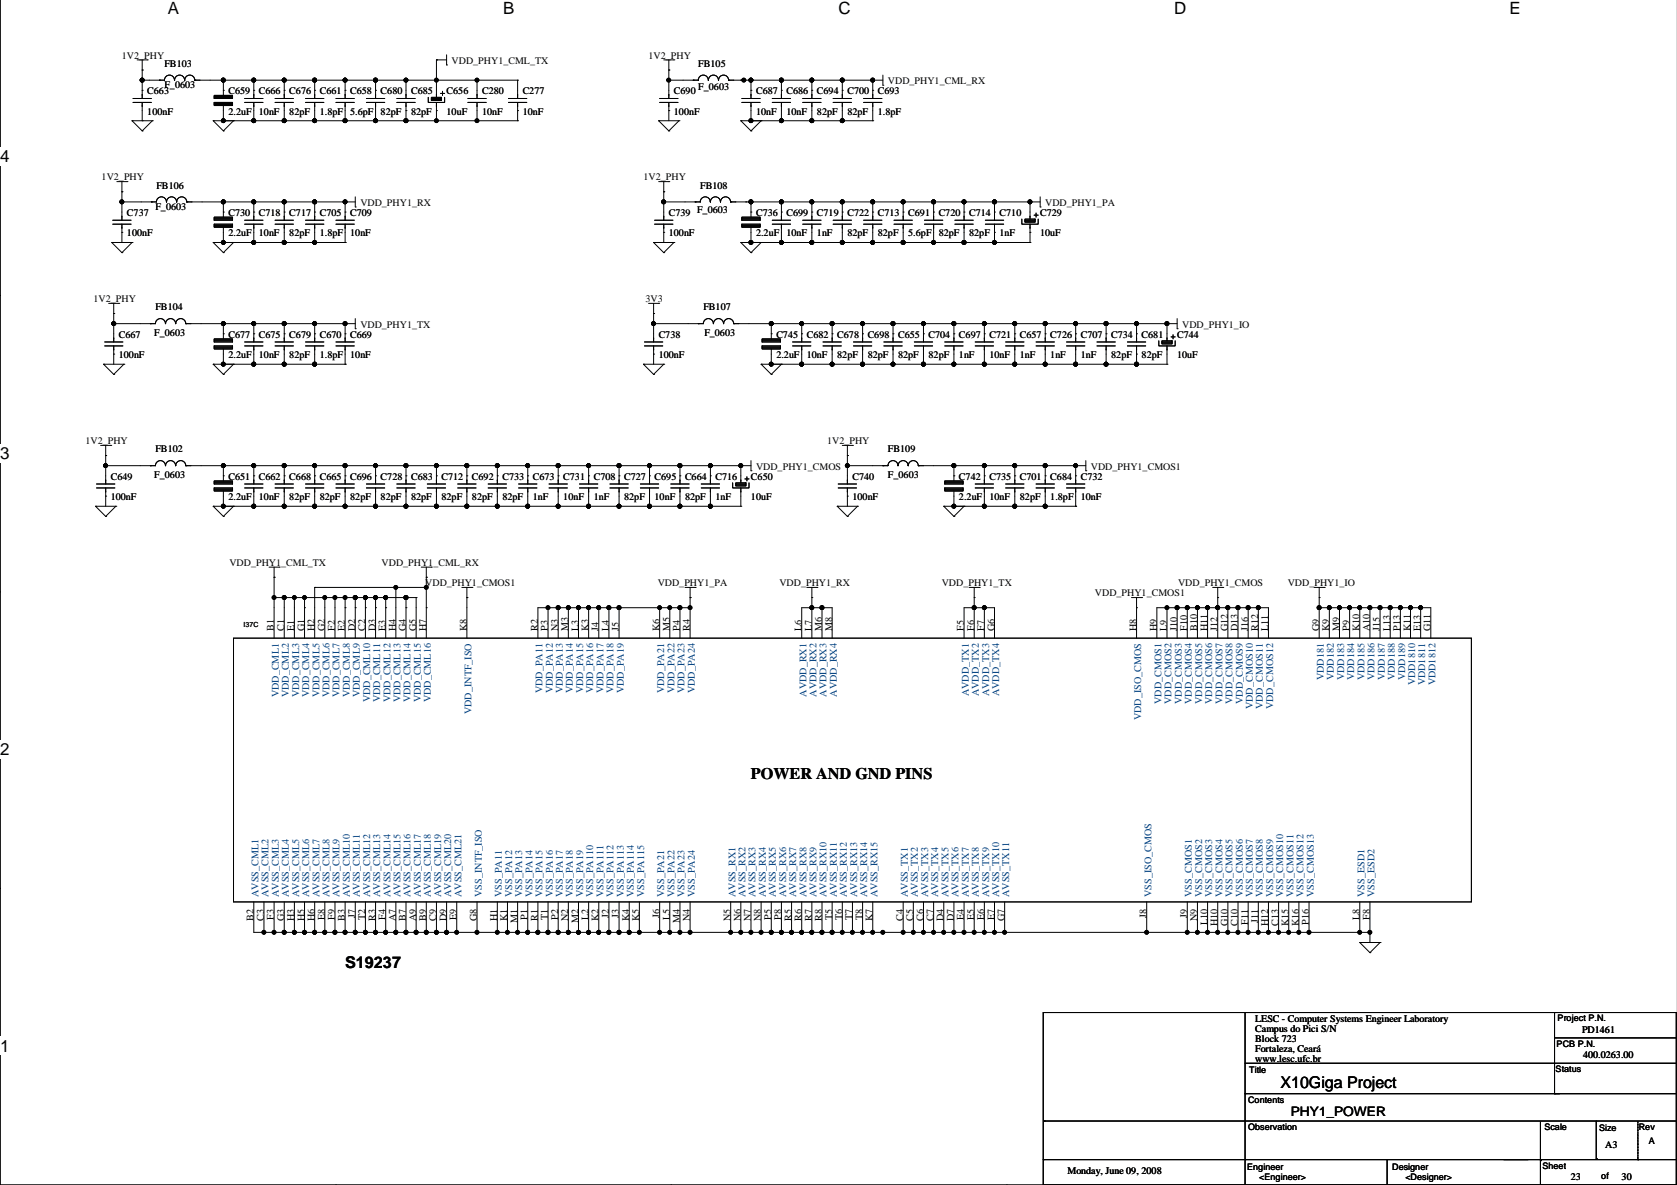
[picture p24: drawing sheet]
<svg xmlns="http://www.w3.org/2000/svg" width="420mm" height="297mm" viewBox="0 0 420 297" stroke-linecap="round" stroke-linejoin="round" font-family="sans-serif">
<defs><g id="words">
<g font-size="4.2">
<text x="42" y="3.5">A</text>
<text x="126" y="3.5">B</text>
<text x="209.9" y="3.5">C</text>
<text x="293.9" y="3.5">D</text>
<text x="377.9" y="3.5">E</text>
<text x="0" y="40.6">4</text>
<text x="0" y="114.9">3</text>
<text x="0" y="189.1">2</text>
<text x="0" y="263.3">1</text>
</g>
<g font-size="4.1">
<text x="188" y="195">POWER AND GND PINS</text>
<text x="86.4" y="242.3">S19237</text>
<text x="320.6" y="272.4">X10Giga Project</text>
</g>
<text font-size="3.3" x="323.1" y="279.3">PHY1_POWER</text>
<g font-size="2.5">
<text x="30.5" y="14.7">1V2_PHY</text>
<text x="41.2" y="16.8">FB103</text>
<text x="113.1" y="16">VDD_PHY1_CML_TX</text>
<text x="162.3" y="14.7">1V2_PHY</text>
<text x="174.8" y="16.8">FB105</text>
<text x="36.9" y="23.6">C663</text>
<text x="41.2" y="22.1">F_0603</text>
<text x="57.2" y="23.6">C659</text>
<text x="64.8" y="23.6">C666</text>
<text x="72.4" y="23.6">C676</text>
<text x="80" y="23.6">C661</text>
<text x="87.7" y="23.6">C658</text>
<text x="95.3" y="23.6">C680</text>
<text x="102.9" y="23.6">C685</text>
<text x="111.8" y="23.6">C656</text>
<text x="120.7" y="23.6">C280</text>
<text x="130.8" y="23.6">C277</text>
<text x="168.7" y="23.6">C690</text>
<text x="174.8" y="22.6">F_0603</text>
<text x="189.3" y="23.6">C687</text>
<text x="196.9" y="23.6">C686</text>
<text x="204.5" y="23.6">C694</text>
<text x="212.1" y="23.6">C700</text>
<text x="219.7" y="23.6">C693</text>
<text x="222.3" y="21.1">VDD_PHY1_CML_RX</text>
<text x="36.9" y="28.7">100nF</text>
<text x="57.2" y="28.7">2.2uF</text>
<text x="64.8" y="28.7">10nF</text>
<text x="72.4" y="28.7">82pF</text>
<text x="80" y="28.7">1.8pF</text>
<text x="87.7" y="28.7">5.6pF</text>
<text x="95.3" y="28.7">82pF</text>
<text x="102.9" y="28.7">82pF</text>
<text x="111.8" y="28.7">10uF</text>
<text x="120.7" y="28.7">10nF</text>
<text x="130.8" y="28.7">10nF</text>
<text x="168.7" y="28.7">100nF</text>
<text x="189.3" y="28.7">10nF</text>
<text x="196.9" y="28.7">10nF</text>
<text x="204.5" y="28.7">82pF</text>
<text x="212.1" y="28.7">82pF</text>
<text x="219.7" y="28.7">1.8pF</text>
<text x="25.4" y="45.2">1V2_PHY</text>
<text x="39.2" y="47.2">FB106</text>
<text x="161.1" y="45.2">1V2_PHY</text>
<text x="175.3" y="47.2">FB108</text>
<text x="38.9" y="52.6">F_0603</text>
<text x="90.2" y="51.5">VDD_PHY1_RX</text>
<text x="174.5" y="53.3">F_0603</text>
<text x="261.7" y="51.5">VDD_PHY1_PA</text>
<text x="31.8" y="54.1">C737</text>
<text x="31.8" y="59.2">100nF</text>
<text x="57.2" y="54.1">C730</text>
<text x="57.2" y="59.2">2.2uF</text>
<text x="64.8" y="54.1">C718</text>
<text x="64.8" y="59.2">10nF</text>
<text x="72.4" y="54.1">C717</text>
<text x="72.4" y="59.2">82pF</text>
<text x="80" y="54.1">C705</text>
<text x="80" y="59.2">1.8pF</text>
<text x="87.7" y="54.1">C709</text>
<text x="87.7" y="59.2">10nF</text>
<text x="167.4" y="54.1">C739</text>
<text x="167.4" y="59.2">100nF</text>
<text x="189.3" y="54.1">C736</text>
<text x="189.3" y="59.2">2.2uF</text>
<text x="196.9" y="54.1">C699</text>
<text x="196.9" y="59.2">10nF</text>
<text x="204.5" y="54.1">C719</text>
<text x="204.5" y="59.2">1nF</text>
<text x="212.1" y="54.1">C722</text>
<text x="212.1" y="59.2">82pF</text>
<text x="219.7" y="54.1">C713</text>
<text x="219.7" y="59.2">82pF</text>
<text x="227.4" y="54.1">C691</text>
<text x="227.4" y="59.2">5.6pF</text>
<text x="235" y="54.1">C720</text>
<text x="235" y="59.2">82pF</text>
<text x="242.6" y="54.1">C714</text>
<text x="242.6" y="59.2">82pF</text>
<text x="250.2" y="54.1">C710</text>
<text x="250.2" y="59.2">1nF</text>
<text x="260.4" y="54.1">C729</text>
<text x="260.4" y="59.2">10uF</text>
<text x="23.4" y="75.7">1V2_PHY</text>
<text x="38.9" y="77.7">FB104</text>
<text x="161.6" y="75.7">3V3</text>
<text x="176.1" y="77.7">FB107</text>
<text x="90.2" y="82">VDD_PHY1_TX</text>
<text x="295.9" y="82">VDD_PHY1_IO</text>
<text x="29.7" y="84.6">C667</text>
<text x="29.7" y="89.6">100nF</text>
<text x="38.6" y="84.1">F_0603</text>
<text x="57.2" y="84.6">C677</text>
<text x="57.2" y="89.6">2.2uF</text>
<text x="64.8" y="84.6">C675</text>
<text x="64.8" y="89.6">10nF</text>
<text x="72.4" y="84.6">C679</text>
<text x="72.4" y="89.6">82pF</text>
<text x="80" y="84.6">C670</text>
<text x="80" y="89.6">1.8pF</text>
<text x="87.7" y="84.6">C669</text>
<text x="87.7" y="89.6">10nF</text>
<text x="164.9" y="84.6">C738</text>
<text x="164.9" y="89.6">100nF</text>
<text x="176.3" y="84.1">F_0603</text>
<text x="194.3" y="84.6">C745</text>
<text x="194.3" y="89.6">2.2uF</text>
<text x="202" y="84.6">C682</text>
<text x="202" y="89.6">10nF</text>
<text x="209.6" y="84.6">C678</text>
<text x="209.6" y="89.6">82pF</text>
<text x="217.2" y="84.6">C698</text>
<text x="217.2" y="89.6">82pF</text>
<text x="224.8" y="84.6">C655</text>
<text x="224.8" y="89.6">82pF</text>
<text x="232.4" y="84.6">C704</text>
<text x="232.4" y="89.6">82pF</text>
<text x="240.1" y="84.6">C697</text>
<text x="240.1" y="89.6">1nF</text>
<text x="247.7" y="84.6">C721</text>
<text x="247.7" y="89.6">10nF</text>
<text x="255.3" y="84.6">C657</text>
<text x="255.3" y="89.6">1nF</text>
<text x="262.9" y="84.6">C726</text>
<text x="262.9" y="89.6">1nF</text>
<text x="270.5" y="84.6">C707</text>
<text x="270.5" y="89.6">1nF</text>
<text x="278.2" y="84.6">C734</text>
<text x="278.2" y="89.6">82pF</text>
<text x="285.8" y="84.6">C681</text>
<text x="285.8" y="89.6">82pF</text>
<text x="294.7" y="84.6">C744</text>
<text x="294.7" y="89.6">10uF</text>
<text x="21.4" y="111.2">1V2_PHY</text>
<text x="38.9" y="113.3">FB102</text>
<text x="207" y="111.2">1V2_PHY</text>
<text x="222.3" y="113.3">FB109</text>
<text x="38.6" y="119.6">F_0603</text>
<text x="189.3" y="117.6">VDD_PHY1_CMOS</text>
<text x="222.3" y="119.6">F_0603</text>
<text x="273.1" y="117.6">VDD_PHY1_CMOS1</text>
<text x="27.7" y="120.1">C649</text>
<text x="27.7" y="125.2">100nF</text>
<text x="57.2" y="120.1">C651</text>
<text x="57.2" y="125.2">2.2uF</text>
<text x="64.8" y="120.1">C662</text>
<text x="64.8" y="125.2">10nF</text>
<text x="72.4" y="120.1">C668</text>
<text x="72.4" y="125.2">82pF</text>
<text x="80" y="120.1">C665</text>
<text x="80" y="125.2">82pF</text>
<text x="87.7" y="120.1">C696</text>
<text x="87.7" y="125.2">82pF</text>
<text x="95.3" y="120.1">C728</text>
<text x="95.3" y="125.2">82pF</text>
<text x="102.9" y="120.1">C683</text>
<text x="102.9" y="125.2">82pF</text>
<text x="110.5" y="120.1">C712</text>
<text x="110.5" y="125.2">82pF</text>
<text x="118.1" y="120.1">C692</text>
<text x="118.1" y="125.2">82pF</text>
<text x="125.8" y="120.1">C733</text>
<text x="125.8" y="125.2">82pF</text>
<text x="133.4" y="120.1">C673</text>
<text x="133.4" y="125.2">1nF</text>
<text x="141" y="120.1">C731</text>
<text x="141" y="125.2">10nF</text>
<text x="148.6" y="120.1">C708</text>
<text x="148.6" y="125.2">1nF</text>
<text x="156.2" y="120.1">C727</text>
<text x="156.2" y="125.2">82pF</text>
<text x="163.9" y="120.1">C695</text>
<text x="163.9" y="125.2">10nF</text>
<text x="171.5" y="120.1">C664</text>
<text x="171.5" y="125.2">82pF</text>
<text x="179.1" y="120.1">C716</text>
<text x="179.1" y="125.2">1nF</text>
<text x="188" y="120.1">C650</text>
<text x="188" y="125.2">10uF</text>
<text x="213.4" y="120.1">C740</text>
<text x="213.4" y="125.2">100nF</text>
<text x="240.1" y="120.1">C742</text>
<text x="240.1" y="125.2">2.2uF</text>
<text x="247.7" y="120.1">C735</text>
<text x="247.7" y="125.2">10nF</text>
<text x="255.3" y="120.1">C701</text>
<text x="255.3" y="125.2">82pF</text>
<text x="262.9" y="120.1">C684</text>
<text x="262.9" y="125.2">1.8pF</text>
<text x="270.5" y="120.1">C732</text>
<text x="270.5" y="125.2">10nF</text>
<text x="57.4" y="141.7">VDD_PHY1_CML_TX</text>
<text x="95.5" y="141.7">VDD_PHY1_CML_RX</text>
<text x="106.5" y="146.8">VDD_PHY1_CMOS1</text>
<text x="164.6" y="146.8">VDD_PHY1_PA</text>
<text x="195.1" y="146.8">VDD_PHY1_RX</text>
<text x="235.8" y="146.8">VDD_PHY1_TX</text>
<text x="274.1" y="149.3">VDD_PHY1_CMOS1</text>
<text x="294.9" y="146.8">VDD_PHY1_CMOS</text>
<text x="322.4" y="146.8">VDD_PHY1_IO</text>
<text x="68.6" y="158" transform="rotate(-90 68.6 158)">B1</text>
<text x="71.1" y="158" transform="rotate(-90 71.1 158)">C1</text>
<text x="73.7" y="158" transform="rotate(-90 73.7 158)">E1</text>
<text x="76.2" y="158" transform="rotate(-90 76.2 158)">G1</text>
<text x="78.7" y="158" transform="rotate(-90 78.7 158)">H2</text>
<text x="81.3" y="158" transform="rotate(-90 81.3 158)">G2</text>
<text x="83.8" y="158" transform="rotate(-90 83.8 158)">F2</text>
<text x="86.4" y="158" transform="rotate(-90 86.4 158)">E2</text>
<text x="88.9" y="158" transform="rotate(-90 88.9 158)">D2</text>
<text x="91.4" y="158" transform="rotate(-90 91.4 158)">C2</text>
<text x="94" y="158" transform="rotate(-90 94 158)">D3</text>
<text x="96.5" y="158" transform="rotate(-90 96.5 158)">E3</text>
<text x="99.1" y="158" transform="rotate(-90 99.1 158)">H4</text>
<text x="101.6" y="158" transform="rotate(-90 101.6 158)">G4</text>
<text x="104.1" y="158" transform="rotate(-90 104.1 158)">G5</text>
<text x="106.7" y="158" transform="rotate(-90 106.7 158)">H7</text>
<text x="116.8" y="158" transform="rotate(-90 116.8 158)">K8</text>
<text x="134.6" y="158" transform="rotate(-90 134.6 158)">R2</text>
<text x="137.2" y="158" transform="rotate(-90 137.2 158)">P3</text>
<text x="139.7" y="158" transform="rotate(-90 139.7 158)">N3</text>
<text x="142.2" y="158" transform="rotate(-90 142.2 158)">M3</text>
<text x="144.8" y="158" transform="rotate(-90 144.8 158)">L3</text>
<text x="147.3" y="158" transform="rotate(-90 147.3 158)">K3</text>
<text x="149.9" y="158" transform="rotate(-90 149.9 158)">J4</text>
<text x="152.4" y="158" transform="rotate(-90 152.4 158)">L4</text>
<text x="154.9" y="158" transform="rotate(-90 154.9 158)">J5</text>
<text x="165.1" y="158" transform="rotate(-90 165.1 158)">K6</text>
<text x="167.6" y="158" transform="rotate(-90 167.6 158)">M5</text>
<text x="170.2" y="158" transform="rotate(-90 170.2 158)">P4</text>
<text x="172.7" y="158" transform="rotate(-90 172.7 158)">R4</text>
<text x="200.7" y="158" transform="rotate(-90 200.7 158)">L6</text>
<text x="203.2" y="158" transform="rotate(-90 203.2 158)">L7</text>
<text x="205.7" y="158" transform="rotate(-90 205.7 158)">M6</text>
<text x="208.3" y="158" transform="rotate(-90 208.3 158)">M8</text>
<text x="241.3" y="158" transform="rotate(-90 241.3 158)">F5</text>
<text x="243.8" y="158" transform="rotate(-90 243.8 158)">F6</text>
<text x="246.4" y="158" transform="rotate(-90 246.4 158)">F7</text>
<text x="248.9" y="158" transform="rotate(-90 248.9 158)">G6</text>
<text x="284.5" y="158" transform="rotate(-90 284.5 158)">H8</text>
<text x="289.6" y="158" transform="rotate(-90 289.6 158)">H9</text>
<text x="292.1" y="158" transform="rotate(-90 292.1 158)">L9</text>
<text x="294.6" y="158" transform="rotate(-90 294.6 158)">J10</text>
<text x="297.2" y="158" transform="rotate(-90 297.2 158)">F10</text>
<text x="299.7" y="158" transform="rotate(-90 299.7 158)">B10</text>
<text x="302.3" y="158" transform="rotate(-90 302.3 158)">H11</text>
<text x="304.8" y="158" transform="rotate(-90 304.8 158)">J12</text>
<text x="307.3" y="158" transform="rotate(-90 307.3 158)">G12</text>
<text x="309.9" y="158" transform="rotate(-90 309.9 158)">D13</text>
<text x="312.4" y="158" transform="rotate(-90 312.4 158)">J16</text>
<text x="315" y="158" transform="rotate(-90 315 158)">R12</text>
<text x="317.5" y="158" transform="rotate(-90 317.5 158)">L11</text>
<text x="330.2" y="158" transform="rotate(-90 330.2 158)">G9</text>
<text x="332.7" y="158" transform="rotate(-90 332.7 158)">K9</text>
<text x="335.3" y="158" transform="rotate(-90 335.3 158)">M9</text>
<text x="337.8" y="158" transform="rotate(-90 337.8 158)">P9</text>
<text x="340.4" y="158" transform="rotate(-90 340.4 158)">K10</text>
<text x="342.9" y="158" transform="rotate(-90 342.9 158)">A10</text>
<text x="345.4" y="158" transform="rotate(-90 345.4 158)">J15</text>
<text x="348" y="158" transform="rotate(-90 348 158)">L13</text>
<text x="350.5" y="158" transform="rotate(-90 350.5 158)">P13</text>
<text x="353.1" y="158" transform="rotate(-90 353.1 158)">K11</text>
<text x="355.6" y="158" transform="rotate(-90 355.6 158)">E13</text>
<text x="358.1" y="158" transform="rotate(-90 358.1 158)">G11</text>
<text x="63.5" y="230.5" transform="rotate(-90 63.5 230.5)">B2</text>
<text x="66" y="230.5" transform="rotate(-90 66 230.5)">C3</text>
<text x="68.6" y="230.3" transform="rotate(-90 68.6 230.3)">F3</text>
<text x="71.1" y="230.7" transform="rotate(-90 71.1 230.7)">G3</text>
<text x="73.7" y="230.7" transform="rotate(-90 73.7 230.7)">H3</text>
<text x="76.2" y="230.7" transform="rotate(-90 76.2 230.7)">H5</text>
<text x="78.7" y="230.7" transform="rotate(-90 78.7 230.7)">H6</text>
<text x="81.3" y="230.4" transform="rotate(-90 81.3 230.4)">E8</text>
<text x="83.8" y="230.3" transform="rotate(-90 83.8 230.3)">F9</text>
<text x="86.4" y="230.5" transform="rotate(-90 86.4 230.5)">B3</text>
<text x="88.9" y="229.8" transform="rotate(-90 88.9 229.8)">J7</text>
<text x="91.4" y="230.4" transform="rotate(-90 91.4 230.4)">T2</text>
<text x="94" y="230.5" transform="rotate(-90 94 230.5)">R3</text>
<text x="96.5" y="230.3" transform="rotate(-90 96.5 230.3)">F4</text>
<text x="99.1" y="230.7" transform="rotate(-90 99.1 230.7)">A7</text>
<text x="101.6" y="230.5" transform="rotate(-90 101.6 230.5)">B7</text>
<text x="104.1" y="230.7" transform="rotate(-90 104.1 230.7)">A9</text>
<text x="106.7" y="230.5" transform="rotate(-90 106.7 230.5)">B9</text>
<text x="109.2" y="230.5" transform="rotate(-90 109.2 230.5)">C9</text>
<text x="111.8" y="230.7" transform="rotate(-90 111.8 230.7)">D9</text>
<text x="114.3" y="230.4" transform="rotate(-90 114.3 230.4)">E9</text>
<text x="119.4" y="230.7" transform="rotate(-90 119.4 230.7)">G8</text>
<text x="124.5" y="230.7" transform="rotate(-90 124.5 230.7)">H1</text>
<text x="127" y="230.7" transform="rotate(-90 127 230.7)">K1</text>
<text x="129.5" y="231.1" transform="rotate(-90 129.5 231.1)">M1</text>
<text x="132.1" y="230.3" transform="rotate(-90 132.1 230.3)">P1</text>
<text x="134.6" y="230.5" transform="rotate(-90 134.6 230.5)">R1</text>
<text x="137.2" y="230.4" transform="rotate(-90 137.2 230.4)">T1</text>
<text x="139.7" y="230.3" transform="rotate(-90 139.7 230.3)">P2</text>
<text x="142.2" y="230.7" transform="rotate(-90 142.2 230.7)">N2</text>
<text x="144.8" y="231.1" transform="rotate(-90 144.8 231.1)">M2</text>
<text x="147.3" y="230.4" transform="rotate(-90 147.3 230.4)">L2</text>
<text x="149.9" y="230.7" transform="rotate(-90 149.9 230.7)">K2</text>
<text x="152.4" y="229.8" transform="rotate(-90 152.4 229.8)">J2</text>
<text x="154.9" y="229.8" transform="rotate(-90 154.9 229.8)">J3</text>
<text x="157.5" y="230.7" transform="rotate(-90 157.5 230.7)">K4</text>
<text x="160" y="230.7" transform="rotate(-90 160 230.7)">K5</text>
<text x="165.1" y="229.8" transform="rotate(-90 165.1 229.8)">J6</text>
<text x="167.6" y="230.4" transform="rotate(-90 167.6 230.4)">L5</text>
<text x="170.2" y="231.1" transform="rotate(-90 170.2 231.1)">M4</text>
<text x="172.7" y="230.7" transform="rotate(-90 172.7 230.7)">N4</text>
<text x="182.9" y="230.7" transform="rotate(-90 182.9 230.7)">N5</text>
<text x="185.4" y="230.7" transform="rotate(-90 185.4 230.7)">N6</text>
<text x="188" y="230.7" transform="rotate(-90 188 230.7)">N7</text>
<text x="190.5" y="230.7" transform="rotate(-90 190.5 230.7)">N8</text>
<text x="193" y="230.3" transform="rotate(-90 193 230.3)">P5</text>
<text x="195.6" y="230.3" transform="rotate(-90 195.6 230.3)">P8</text>
<text x="198.1" y="230.5" transform="rotate(-90 198.1 230.5)">R5</text>
<text x="200.7" y="230.5" transform="rotate(-90 200.7 230.5)">R6</text>
<text x="203.2" y="230.5" transform="rotate(-90 203.2 230.5)">R7</text>
<text x="205.7" y="230.5" transform="rotate(-90 205.7 230.5)">R8</text>
<text x="208.3" y="230.4" transform="rotate(-90 208.3 230.4)">T5</text>
<text x="210.8" y="230.4" transform="rotate(-90 210.8 230.4)">T6</text>
<text x="213.4" y="230.4" transform="rotate(-90 213.4 230.4)">T7</text>
<text x="215.9" y="230.4" transform="rotate(-90 215.9 230.4)">T8</text>
<text x="218.4" y="230.7" transform="rotate(-90 218.4 230.7)">K7</text>
<text x="226.1" y="230.5" transform="rotate(-90 226.1 230.5)">C4</text>
<text x="228.6" y="230.5" transform="rotate(-90 228.6 230.5)">C5</text>
<text x="231.1" y="230.5" transform="rotate(-90 231.1 230.5)">C6</text>
<text x="233.7" y="230.5" transform="rotate(-90 233.7 230.5)">C7</text>
<text x="236.2" y="230.7" transform="rotate(-90 236.2 230.7)">D4</text>
<text x="238.8" y="230.7" transform="rotate(-90 238.8 230.7)">D7</text>
<text x="241.3" y="230.4" transform="rotate(-90 241.3 230.4)">E4</text>
<text x="243.8" y="230.4" transform="rotate(-90 243.8 230.4)">E5</text>
<text x="246.4" y="230.4" transform="rotate(-90 246.4 230.4)">E6</text>
<text x="248.9" y="230.4" transform="rotate(-90 248.9 230.4)">E7</text>
<text x="251.5" y="230.7" transform="rotate(-90 251.5 230.7)">G7</text>
<text x="287" y="229.8" transform="rotate(-90 287 229.8)">J8</text>
<text x="297.2" y="229.8" transform="rotate(-90 297.2 229.8)">J9</text>
<text x="299.7" y="230.7" transform="rotate(-90 299.7 230.7)">N9</text>
<text x="302.3" y="231.7" transform="rotate(-90 302.3 231.7)">L10</text>
<text x="304.8" y="232" transform="rotate(-90 304.8 232)">H10</text>
<text x="307.3" y="232" transform="rotate(-90 307.3 232)">G10</text>
<text x="309.9" y="231.8" transform="rotate(-90 309.9 231.8)">C10</text>
<text x="312.4" y="231.5" transform="rotate(-90 312.4 231.5)">F11</text>
<text x="315" y="231.1" transform="rotate(-90 315 231.1)">J11</text>
<text x="317.5" y="232" transform="rotate(-90 317.5 232)">H12</text>
<text x="320" y="231.8" transform="rotate(-90 320 231.8)">C13</text>
<text x="322.6" y="232" transform="rotate(-90 322.6 232)">K15</text>
<text x="325.1" y="232" transform="rotate(-90 325.1 232)">K16</text>
<text x="327.7" y="231.5" transform="rotate(-90 327.7 231.5)">P16</text>
<text x="340.4" y="230.4" transform="rotate(-90 340.4 230.4)">L8</text>
<text x="342.9" y="230.3" transform="rotate(-90 342.9 230.3)">F8</text>
<text x="314.2" y="255.8">LESC - Computer Systems Engineer Laboratory</text>
<text x="314.2" y="258.3">Campus do Pici S/N</text>
<text x="314.2" y="260.8">Block 723</text>
<text x="314.2" y="263.4">Fortaleza, Ceará</text>
<text x="396" y="258.6">PD1461</text>
<text x="314.2" y="265.9">www.lesc.ufc.br</text>
<text x="396.3" y="264.9">400.0263.00</text>
<text x="401.8" y="287.5">A3</text>
<text x="267.2" y="293.9">Monday, June 09, 2008</text>
<text x="393.2" y="295.4">23</text>
<text x="405.9" y="295.4">30</text>
</g>
<g font-size="2.5" fill="#004080">
<text x="135.8" y="173.6" transform="rotate(-90 135.8 173.6)">VDD_PA11</text>
<text x="138.4" y="173.6" transform="rotate(-90 138.4 173.6)">VDD_PA12</text>
<text x="140.9" y="173.6" transform="rotate(-90 140.9 173.6)">VDD_PA13</text>
<text x="143.4" y="173.6" transform="rotate(-90 143.4 173.6)">VDD_PA14</text>
<text x="146" y="173.6" transform="rotate(-90 146 173.6)">VDD_PA15</text>
<text x="148.5" y="173.6" transform="rotate(-90 148.5 173.6)">VDD_PA16</text>
<text x="151.1" y="173.6" transform="rotate(-90 151.1 173.6)">VDD_PA17</text>
<text x="153.6" y="173.6" transform="rotate(-90 153.6 173.6)">VDD_PA18</text>
<text x="156.1" y="173.6" transform="rotate(-90 156.1 173.6)">VDD_PA19</text>
<text x="166.3" y="173.6" transform="rotate(-90 166.3 173.6)">VDD_PA21</text>
<text x="168.8" y="173.6" transform="rotate(-90 168.8 173.6)">VDD_PA22</text>
<text x="171.4" y="173.6" transform="rotate(-90 171.4 173.6)">VDD_PA23</text>
<text x="173.9" y="173.6" transform="rotate(-90 173.9 173.6)">VDD_PA24</text>
<text x="331.4" y="170.4" transform="rotate(-90 331.4 170.4)">VDD181</text>
<text x="333.9" y="170.4" transform="rotate(-90 333.9 170.4)">VDD182</text>
<text x="336.5" y="170.4" transform="rotate(-90 336.5 170.4)">VDD183</text>
<text x="339" y="170.4" transform="rotate(-90 339 170.4)">VDD184</text>
<text x="341.6" y="170.4" transform="rotate(-90 341.6 170.4)">VDD185</text>
<text x="344.1" y="170.4" transform="rotate(-90 344.1 170.4)">VDD186</text>
<text x="346.6" y="170.4" transform="rotate(-90 346.6 170.4)">VDD187</text>
<text x="349.2" y="170.4" transform="rotate(-90 349.2 170.4)">VDD188</text>
<text x="351.7" y="170.4" transform="rotate(-90 351.7 170.4)">VDD189</text>
<text x="354.3" y="171.6" transform="rotate(-90 354.3 171.6)">VDD1810</text>
<text x="356.8" y="171.6" transform="rotate(-90 356.8 171.6)">VDD1811</text>
<text x="359.3" y="171.6" transform="rotate(-90 359.3 171.6)">VDD1812</text>
<text x="69.8" y="174.6" transform="rotate(-90 69.8 174.6)">VDD_CML1</text>
<text x="72.3" y="174.6" transform="rotate(-90 72.3 174.6)">VDD_CML2</text>
<text x="74.9" y="174.6" transform="rotate(-90 74.9 174.6)">VDD_CML3</text>
<text x="77.4" y="174.6" transform="rotate(-90 77.4 174.6)">VDD_CML4</text>
<text x="79.9" y="174.6" transform="rotate(-90 79.9 174.6)">VDD_CML5</text>
<text x="82.5" y="174.6" transform="rotate(-90 82.5 174.6)">VDD_CML6</text>
<text x="85" y="174.6" transform="rotate(-90 85 174.6)">VDD_CML7</text>
<text x="87.6" y="174.6" transform="rotate(-90 87.6 174.6)">VDD_CML8</text>
<text x="90.1" y="174.6" transform="rotate(-90 90.1 174.6)">VDD_CML9</text>
<text x="92.6" y="175.9" transform="rotate(-90 92.6 175.9)">VDD_CML10</text>
<text x="95.2" y="175.9" transform="rotate(-90 95.2 175.9)">VDD_CML11</text>
<text x="97.7" y="175.9" transform="rotate(-90 97.7 175.9)">VDD_CML12</text>
<text x="100.3" y="175.9" transform="rotate(-90 100.3 175.9)">VDD_CML13</text>
<text x="102.8" y="175.9" transform="rotate(-90 102.8 175.9)">VDD_CML14</text>
<text x="105.3" y="175.9" transform="rotate(-90 105.3 175.9)">VDD_CML15</text>
<text x="107.9" y="175.9" transform="rotate(-90 107.9 175.9)">VDD_CML16</text>
<text x="118" y="178.8" transform="rotate(-90 118 178.8)">VDD_INTF_ISO</text>
<text x="201.9" y="174.4" transform="rotate(-90 201.9 174.4)">AVDD_RX1</text>
<text x="204.4" y="174.4" transform="rotate(-90 204.4 174.4)">AVDD_RX2</text>
<text x="206.9" y="174.4" transform="rotate(-90 206.9 174.4)">AVDD_RX3</text>
<text x="209.5" y="174.4" transform="rotate(-90 209.5 174.4)">AVDD_RX4</text>
<text x="242.5" y="174.3" transform="rotate(-90 242.5 174.3)">AVDD_TX1</text>
<text x="245" y="174.3" transform="rotate(-90 245 174.3)">AVDD_TX2</text>
<text x="247.6" y="174.3" transform="rotate(-90 247.6 174.3)">AVDD_TX3</text>
<text x="250.1" y="174.3" transform="rotate(-90 250.1 174.3)">AVDD_TX4</text>
<text x="290.8" y="176.3" transform="rotate(-90 290.8 176.3)">VDD_CMOS1</text>
<text x="293.3" y="176.3" transform="rotate(-90 293.3 176.3)">VDD_CMOS2</text>
<text x="295.8" y="176.3" transform="rotate(-90 295.8 176.3)">VDD_CMOS3</text>
<text x="298.4" y="176.3" transform="rotate(-90 298.4 176.3)">VDD_CMOS4</text>
<text x="300.9" y="176.3" transform="rotate(-90 300.9 176.3)">VDD_CMOS5</text>
<text x="303.5" y="176.3" transform="rotate(-90 303.5 176.3)">VDD_CMOS6</text>
<text x="306" y="176.3" transform="rotate(-90 306 176.3)">VDD_CMOS7</text>
<text x="308.5" y="176.3" transform="rotate(-90 308.5 176.3)">VDD_CMOS8</text>
<text x="311.1" y="176.3" transform="rotate(-90 311.1 176.3)">VDD_CMOS9</text>
<text x="313.6" y="177.6" transform="rotate(-90 313.6 177.6)">VDD_CMOS10</text>
<text x="316.2" y="177.6" transform="rotate(-90 316.2 177.6)">VDD_CMOS11</text>
<text x="318.7" y="177.6" transform="rotate(-90 318.7 177.6)">VDD_CMOS12</text>
<text x="285.7" y="180.4" transform="rotate(-90 285.7 180.4)">VDD_ISO_CMOS</text>
<text x="64.7" y="224.5" transform="rotate(-90 64.7 224.5)">AVSS_CML1</text>
<text x="67.2" y="224.5" transform="rotate(-90 67.2 224.5)">AVSS_CML2</text>
<text x="69.8" y="224.5" transform="rotate(-90 69.8 224.5)">AVSS_CML3</text>
<text x="72.3" y="224.5" transform="rotate(-90 72.3 224.5)">AVSS_CML4</text>
<text x="74.9" y="224.5" transform="rotate(-90 74.9 224.5)">AVSS_CML5</text>
<text x="77.4" y="224.5" transform="rotate(-90 77.4 224.5)">AVSS_CML6</text>
<text x="79.9" y="224.5" transform="rotate(-90 79.9 224.5)">AVSS_CML7</text>
<text x="82.5" y="224.5" transform="rotate(-90 82.5 224.5)">AVSS_CML8</text>
<text x="85" y="224.5" transform="rotate(-90 85 224.5)">AVSS_CML9</text>
<text x="87.6" y="224.5" transform="rotate(-90 87.6 224.5)">AVSS_CML10</text>
<text x="90.1" y="224.5" transform="rotate(-90 90.1 224.5)">AVSS_CML11</text>
<text x="92.6" y="224.5" transform="rotate(-90 92.6 224.5)">AVSS_CML12</text>
<text x="95.2" y="224.5" transform="rotate(-90 95.2 224.5)">AVSS_CML13</text>
<text x="97.7" y="224.5" transform="rotate(-90 97.7 224.5)">AVSS_CML14</text>
<text x="100.3" y="224.5" transform="rotate(-90 100.3 224.5)">AVSS_CML15</text>
<text x="102.8" y="224.5" transform="rotate(-90 102.8 224.5)">AVSS_CML16</text>
<text x="105.3" y="224.5" transform="rotate(-90 105.3 224.5)">AVSS_CML17</text>
<text x="107.9" y="224.5" transform="rotate(-90 107.9 224.5)">AVSS_CML18</text>
<text x="110.4" y="224.5" transform="rotate(-90 110.4 224.5)">AVSS_CML19</text>
<text x="113" y="224.5" transform="rotate(-90 113 224.5)">AVSS_CML20</text>
<text x="115.5" y="224.5" transform="rotate(-90 115.5 224.5)">AVSS_CML21</text>
<text x="120.6" y="224.5" transform="rotate(-90 120.6 224.5)">VSS_INTF_ISO</text>
<text x="125.7" y="224.5" transform="rotate(-90 125.7 224.5)">VSS_PA11</text>
<text x="128.2" y="224.5" transform="rotate(-90 128.2 224.5)">VSS_PA12</text>
<text x="130.7" y="224.5" transform="rotate(-90 130.7 224.5)">VSS_PA13</text>
<text x="133.3" y="224.5" transform="rotate(-90 133.3 224.5)">VSS_PA14</text>
<text x="135.8" y="224.5" transform="rotate(-90 135.8 224.5)">VSS_PA15</text>
<text x="138.4" y="224.5" transform="rotate(-90 138.4 224.5)">VSS_PA16</text>
<text x="140.9" y="224.5" transform="rotate(-90 140.9 224.5)">VSS_PA17</text>
<text x="143.4" y="224.5" transform="rotate(-90 143.4 224.5)">VSS_PA18</text>
<text x="146" y="224.5" transform="rotate(-90 146 224.5)">VSS_PA19</text>
<text x="148.5" y="224.5" transform="rotate(-90 148.5 224.5)">VSS_PA110</text>
<text x="151.1" y="224.5" transform="rotate(-90 151.1 224.5)">VSS_PA111</text>
<text x="153.6" y="224.5" transform="rotate(-90 153.6 224.5)">VSS_PA112</text>
<text x="156.1" y="224.5" transform="rotate(-90 156.1 224.5)">VSS_PA113</text>
<text x="158.7" y="224.5" transform="rotate(-90 158.7 224.5)">VSS_PA114</text>
<text x="161.2" y="224.5" transform="rotate(-90 161.2 224.5)">VSS_PA115</text>
<text x="166.3" y="224.5" transform="rotate(-90 166.3 224.5)">VSS_PA21</text>
<text x="168.8" y="224.5" transform="rotate(-90 168.8 224.5)">VSS_PA22</text>
<text x="171.4" y="224.5" transform="rotate(-90 171.4 224.5)">VSS_PA23</text>
<text x="173.9" y="224.5" transform="rotate(-90 173.9 224.5)">VSS_PA24</text>
<text x="184.1" y="224.5" transform="rotate(-90 184.1 224.5)">AVSS_RX1</text>
<text x="186.6" y="224.5" transform="rotate(-90 186.6 224.5)">AVSS_RX2</text>
<text x="189.2" y="224.5" transform="rotate(-90 189.2 224.5)">AVSS_RX3</text>
<text x="191.7" y="224.5" transform="rotate(-90 191.7 224.5)">AVSS_RX4</text>
<text x="194.2" y="224.5" transform="rotate(-90 194.2 224.5)">AVSS_RX5</text>
<text x="196.8" y="224.5" transform="rotate(-90 196.8 224.5)">AVSS_RX6</text>
<text x="199.3" y="224.5" transform="rotate(-90 199.3 224.5)">AVSS_RX7</text>
<text x="201.9" y="224.5" transform="rotate(-90 201.9 224.5)">AVSS_RX8</text>
<text x="204.4" y="224.5" transform="rotate(-90 204.4 224.5)">AVSS_RX9</text>
<text x="206.9" y="224.5" transform="rotate(-90 206.9 224.5)">AVSS_RX10</text>
<text x="209.5" y="224.5" transform="rotate(-90 209.5 224.5)">AVSS_RX11</text>
<text x="212" y="224.5" transform="rotate(-90 212 224.5)">AVSS_RX12</text>
<text x="214.6" y="224.5" transform="rotate(-90 214.6 224.5)">AVSS_RX13</text>
<text x="217.1" y="224.5" transform="rotate(-90 217.1 224.5)">AVSS_RX14</text>
<text x="219.6" y="224.5" transform="rotate(-90 219.6 224.5)">AVSS_RX15</text>
<text x="227.3" y="224.5" transform="rotate(-90 227.3 224.5)">AVSS_TX1</text>
<text x="229.8" y="224.5" transform="rotate(-90 229.8 224.5)">AVSS_TX2</text>
<text x="232.3" y="224.5" transform="rotate(-90 232.3 224.5)">AVSS_TX3</text>
<text x="234.9" y="224.5" transform="rotate(-90 234.9 224.5)">AVSS_TX4</text>
<text x="237.4" y="224.5" transform="rotate(-90 237.4 224.5)">AVSS_TX5</text>
<text x="240" y="224.5" transform="rotate(-90 240 224.5)">AVSS_TX6</text>
<text x="242.5" y="224.5" transform="rotate(-90 242.5 224.5)">AVSS_TX7</text>
<text x="245" y="224.5" transform="rotate(-90 245 224.5)">AVSS_TX8</text>
<text x="247.6" y="224.5" transform="rotate(-90 247.6 224.5)">AVSS_TX9</text>
<text x="250.1" y="224.5" transform="rotate(-90 250.1 224.5)">AVSS_TX10</text>
<text x="252.7" y="224.5" transform="rotate(-90 252.7 224.5)">AVSS_TX11</text>
<text x="288.2" y="224.5" transform="rotate(-90 288.2 224.5)">VSS_ISO_CMOS</text>
<text x="298.4" y="224.5" transform="rotate(-90 298.4 224.5)">VSS_CMOS1</text>
<text x="300.9" y="224.5" transform="rotate(-90 300.9 224.5)">VSS_CMOS2</text>
<text x="303.5" y="224.5" transform="rotate(-90 303.5 224.5)">VSS_CMOS3</text>
<text x="306" y="224.5" transform="rotate(-90 306 224.5)">VSS_CMOS4</text>
<text x="308.5" y="224.5" transform="rotate(-90 308.5 224.5)">VSS_CMOS5</text>
<text x="311.1" y="224.5" transform="rotate(-90 311.1 224.5)">VSS_CMOS6</text>
<text x="313.6" y="224.5" transform="rotate(-90 313.6 224.5)">VSS_CMOS7</text>
<text x="316.2" y="224.5" transform="rotate(-90 316.2 224.5)">VSS_CMOS8</text>
<text x="318.7" y="224.5" transform="rotate(-90 318.7 224.5)">VSS_CMOS9</text>
<text x="321.2" y="224.5" transform="rotate(-90 321.2 224.5)">VSS_CMOS10</text>
<text x="323.8" y="224.5" transform="rotate(-90 323.8 224.5)">VSS_CMOS11</text>
<text x="326.3" y="224.5" transform="rotate(-90 326.3 224.5)">VSS_CMOS12</text>
<text x="328.9" y="224.5" transform="rotate(-90 328.9 224.5)">VSS_CMOS13</text>
<text x="341.6" y="224.5" transform="rotate(-90 341.6 224.5)">VSS_ESD1</text>
<text x="344.1" y="224.5" transform="rotate(-90 344.1 224.5)">VSS_ESD2</text>
</g>
<g font-size="2.3">
<text x="389.9" y="255.6">Project P.N.</text>
<text x="389.7" y="262.1">PCB P.N.</text>
<text x="312.7" y="268.7">Title</text>
<text x="389.4" y="268.5">Status</text>
<text x="312.5" y="276.1">Contents</text>
<text x="312.5" y="283">Observation</text>
<text x="386.6" y="283">Scale</text>
<text x="400.3" y="283.2">Size</text>
<text x="410.2" y="283">Rev</text>
<text x="412.8" y="286.5">A</text>
<text x="312.2" y="292.9">Engineer</text>
<text x="348.5" y="292.9">Designer</text>
<text x="386.1" y="292.6">Sheet</text>
<text x="315.2" y="295.4">&lt;Engineer&gt;</text>
<text x="351.8" y="295.4">&lt;Designer&gt;</text>
<text x="400.9" y="295.2">of</text>
</g>
<text font-size="1.8" x="61" y="157.1">I37C</text>
</g></defs>
<path d="M0 -.1v296.8h419.9" fill="none" stroke="#000" stroke-width=".25"/>
<path d="M42 -.1h2.8v4.5h-2.8z" fill="#fff"/>
<path d="M84 296.7h.1" fill="none" stroke="#000" stroke-width=".25"/>
<path d="M126 -.1h2.8v4.5h-2.8z" fill="#fff"/>
<path d="M168 296.7h.1" fill="none" stroke="#000" stroke-width=".25"/>
<path d="M209.9 -.1h3.1v4.5h-3.1z" fill="#fff"/>
<path d="M252 296.7h.1" fill="none" stroke="#000" stroke-width=".25"/>
<path d="M293.9 -.1h3.1v4.5h-3.1z" fill="#fff"/>
<path d="M335.9 296.7h.1" fill="none" stroke="#000" stroke-width=".25"/>
<g fill="#fff">
<path d="M377.9 -.1h2.8v4.5h-2.8z"/>
<path d="M0 36.9h2.4v4.7h-2.4z"/>
<path d="M0 111.1h2.4v4.7h-2.4z"/>
</g>
<path d="M0 74h.1" fill="none" stroke="#000" stroke-width=".25"/>
<path d="M0 185.3h2.4v4.7h-2.4z" fill="#fff"/>
<path d="M0 148.2h.1" fill="none" stroke="#000" stroke-width=".25"/>
<path d="M0 259.5h2.4v4.7h-2.4z" fill="#fff"/>
<g fill="none" stroke="#000" stroke-width=".25">
<path d="M34.3 15h2.6M35.6 17.5h.1M35.6 15v9.7M36.9 15h.1M109.3 15h.1M109.3 15v9.4M109.3 15h2.5M111.8 16.3h.1M111.8 13.7v2.6M166.2 15h2.5M167.4 17.5h.1M167.4 15v9.7"/>
<path d="M168.7 15h.1M221 18.8v2.5M33.1 30.2h.1M33.1 30.2h5M33.1 30.2l2.5 2.6M33.3 24.7h4.6M33.3 25.6h4.6M35.6 22.6h.1M35.6 30.2h.1M35.6 20.1h.1M35.6 32.8h.1M35.6 20.1h5.6a1.25 1.25 0 0 1 1.2-1.3 1.25 1.25 0 0 1 1.3 1.3 1.25 1.25 0 0 1 1.3-1.3 1.25 1.25 0 0 1 1.2 1.3"/>
<path d="M35.6 25.6v4.6M38.1 30.2h.1M38.1 30.2l-2.5 2.6M39.9 20.1h.1M46.2 20.1a1.25 1.25 0 0 1 1.3-1.3 1.25 1.25 0 0 1 1.3 1.3M48.8 20.1h.1M48.8 20.1h80.8M53.4 30.2h.1M53.4 30.2h76.2M53.4 30.2l2.5 2.6M53.6 25.6h4.6v.8h-4.6zM53.6 23.9h4.6v.8h-4.6z"/>
<path d="M53.6 25.9h4.6M53.6 24.4h4.6M53.6 26.2h4.6M53.6 24.1h4.6M55.9 22.6h.1M55.9 30.2h.1M55.9 20.1h.1M55.9 32.8h.1M55.9 20.1v3.8M55.9 26.4v3.8M58.5 30.2h.1M58.5 30.2l-2.6 2.6"/>
<path d="M61.2 24.7h4.6M61.2 25.6h4.6M63.5 22.6h.1M63.5 30.2h.1M63.5 20.1h.1M63.5 20.1v4.6M63.5 25.6v4.6M68.9 24.7h4.5M68.9 25.6h4.5M71.2 22.6h.1M71.2 30.2h.1M71.2 20.1h.1"/>
<path d="M71.2 20.1v4.6M71.2 25.6v4.6M76.5 24.7h4.6M76.5 25.6h4.6M78.8 22.6h.1M78.8 30.2h.1M78.8 20.1h.1M78.8 20.1v4.6M78.8 25.6v4.6M84.1 24.7h4.6M84.1 25.6h4.6M86.4 22.6h.1"/>
<path d="M86.4 30.2h.1M86.4 20.1h.1M86.4 20.1v4.6M86.4 25.6v4.6M91.7 24.7h4.6M91.7 25.6h4.6M94 22.6h.1M94 30.2h.1M94 20.1h.1M94 20.1v4.6M94 25.6v4.6M99.3 24.7h4.6"/>
<path d="M99.3 25.6h4.6M101.6 20.1h.1M101.6 30.2h.1M101.6 27.7h.1M101.6 20.1v4.6M101.6 25.6v4.6M107.2 24.4v1.2h4.1v-1.2M108 24.4h2.5v.8h-2.5zM108 24.9h2.5M108 24.7h2.5M109.3 30.2h.1M109.3 27.7h.1"/>
<path d="M109.3 20.1h.1M109.3 25.6v4.6M110.3 23.4h1M110.8 22.9v1M117.1 24.7h4.6M117.1 25.6h4.6M119.4 20.1h.1M119.4 30.2h.1M119.4 20.1v4.6M119.4 25.6v4.6M127.3 24.7h4.6M127.3 25.6h4.6"/>
<path d="M129.6 20.1h.1M129.6 27.7h.1M129.6 30.2h.1M129.6 20.1v4.6M129.6 25.6v4.6M164.9 30.2h.1M164.9 30.2h5.1M164.9 30.2l2.5 2.6M165.1 24.7h4.6M165.1 25.6h4.6M167.4 27.7h.1M167.4 20.1h.1"/>
<path d="M167.4 32.8h.1M167.4 20.1h7.4a1.25 1.25 0 0 1 1.3-1.3 1.25 1.25 0 0 1 1.2 1.3M167.4 25.6v4.6M170 30.2h.1M170 30.2l-2.6 2.6M173.5 20.1h.1M177.3 20.1a1.25 1.25 0 0 1 1.3-1.3 1.25 1.25 0 0 1 1.2 1.3h.1a1.25 1.25 0 0 1 1.2-1.3 1.25 1.25 0 0 1 1.3 1.3M182.4 20.1h.1M182.4 20.1h38.6M185.5 20.1h.1M185.5 30.2h.1M185.5 30.2h33"/>
<path d="M185.5 30.2l2.5 2.6M185.7 24.7h4.6M185.7 25.6h4.6M186.2 20.1h.1M188 22.6h.1M188 30.2h.1M188 32.8h.1M188 20.1v4.6M188 25.6v4.6M190.5 30.2h.1M190.5 30.2l-2.5 2.6M193.3 24.7h4.6"/>
<path d="M193.3 25.6h4.6M195.6 22.6h.1M195.6 30.2h.1M195.6 20.1h.1M195.6 20.1v4.6M195.6 25.6v4.6M200.9 24.7h4.6M200.9 25.6h4.6M203.2 22.6h.1M203.2 30.2h.1M203.2 20.1h.1M203.2 20.1v4.6"/>
<path d="M203.2 25.6v4.6M208.6 24.7h4.5M208.6 25.6h4.5M210.9 22.6h.1M210.9 30.2h.1M210.9 20.1h.1M210.9 20.1v4.6M210.9 25.6v4.6M216.2 24.7h4.6M216.2 25.6h4.6M218.5 22.6h.1M218.5 30.2h.1"/>
<path d="M218.5 20.1h.1M218.5 20.1v4.6M218.5 25.6v4.6M221 21.3h.1M28.2 55.1h4.6M28.2 56.1h4.6M29.2 45.5h2.6M30.5 48h.1M30.5 50.6h.1M30.5 58.2h.1M30.5 50.6h8.7a1.25 1.25 0 0 1 1.2-1.3 1.25 1.25 0 0 1 1.3 1.3 1.25 1.25 0 0 1 1.3-1.3 1.25 1.25 0 0 1 1.2 1.3M30.5 45.5v9.6"/>
<path d="M30.5 56.1v4.6M31.8 45.5h.1M37.9 50.6h.1M44.2 50.6a1.25 1.25 0 0 1 1.3-1.3 1.25 1.25 0 0 1 1.2 1.3M46.8 50.6h.1M46.8 50.6h42.1M53.6 56.1h4.6v.8h-4.6zM53.6 54.4h4.6v.7h-4.6zM53.6 56.4h4.6M53.6 54.9h4.6M53.6 56.7h4.6M53.6 54.6h4.6"/>
<path d="M55.9 53.1h.1M55.9 50.6h.1M55.9 50.6v3.8M55.9 56.9v3.8M61.2 55.1h4.6M61.2 56.1h4.6M63.5 53.1h.1M63.5 50.6h.1M63.5 50.6v4.5M63.5 56.1v4.6M68.9 55.1h4.5M68.9 56.1h4.5"/>
<path d="M71.2 53.1h.1M71.2 50.6h.1M71.2 50.6v4.5M71.2 56.1v4.6M76.5 55.1h4.6M76.5 56.1h4.6M78.8 53.1h.1M78.8 50.6h.1M78.8 50.6v4.5M78.8 56.1v4.6M84.1 55.1h4.6M84.1 56.1h4.6"/>
<path d="M86.4 53.1h.1M86.4 50.6h.1M86.4 50.6v4.5M86.4 56.1v4.6M88.9 51.8h.1M88.9 49.3v2.5M163.9 55.1h4.6M163.9 56.1h4.6M164.9 45.5h2.5M166.2 48h.1M166.2 50.6h.1M166.2 58.2h.1"/>
<path d="M166.2 50.6h9.1a1.25 1.25 0 0 1 1.2-1.3 1.25 1.25 0 0 1 1.3 1.3M166.2 45.5v9.6M166.2 56.1v4.6M167.4 45.5h.1M174 50.6h.1M177.8 50.6a1.25 1.25 0 0 1 1.3-1.3 1.25 1.25 0 0 1 1.2 1.3h.1a1.25 1.25 0 0 1 1.2-1.3 1.25 1.25 0 0 1 1.3 1.3M182.9 50.6h.1M182.9 50.6h77.5M185.7 56.1h4.6v.8h-4.6zM185.7 54.4h4.6v.7h-4.6zM185.7 56.4h4.6M185.7 54.9h4.6"/>
<path d="M185.7 56.7h4.6M185.7 54.6h4.6M186.7 50.6h.1M188 53.1h.1M188 50.6h.1M188 50.6v3.8M188 56.9v3.8M193.3 55.1h4.6M193.3 56.1h4.6M195.6 53.1h.1M195.6 50.6h.1M195.6 50.6v4.5"/>
<path d="M195.6 56.1v4.6M200.9 55.1h4.6M200.9 56.1h4.6M203.2 53.1h.1M203.2 50.6h.1M203.2 50.6v4.5M203.2 56.1v4.6M208.6 55.1h4.5M208.6 56.1h4.5M210.9 53.1h.1M210.9 50.6h.1M210.9 50.6v4.5"/>
<path d="M210.9 56.1v4.6M216.2 55.1h4.6M216.2 56.1h4.6M218.5 53.1h.1M218.5 50.6h.1M218.5 50.6v4.5M218.5 56.1v4.6M223.8 55.1h4.6M223.8 56.1h4.6M226.1 53.1h.1M226.1 50.6h.1M226.1 50.6v4.5"/>
<path d="M226.1 56.1v4.6M231.4 55.1h4.6M231.4 56.1h4.6M233.7 53.1h.1M233.7 50.6h.1M233.7 50.6v4.5M233.7 56.1v4.6M239 55.1h4.6M239 56.1h4.6M241.3 53.1h.1M241.3 50.6h.1M241.3 50.6v4.5"/>
<path d="M241.3 56.1v4.6M246.7 55.1h4.5M246.7 56.1h4.5M249 53.1h.1M249 58.2h.1M249 50.6v4.5M249 56.1v4.6M255.8 54.9v1.2h4.1v-1.2M256.6 54.9h2.5v.7h-2.5zM256.6 55.1h2.5M256.6 55.4h2.5M257.8 50.6h.1"/>
<path d="M257.8 58.2h.1M257.8 50.6v4.3M257.8 56.1v4.6M258.9 53.9h1M259.4 53.3v1.1M260.4 51.8h.1M260.4 49.3v2.5M27.2 76h2.5M28 60.7h.1M28 60.7h5.1M28 60.7l2.5 2.6M28.5 78.5h.1"/>
<path d="M28.5 76v9.6M29.7 76h.1M30.5 63.3h.1M33.1 60.7h.1M33.1 60.7l-2.6 2.6M53.4 60.7h.1M53.4 60.7h33M53.4 60.7l2.5 2.6M55.9 60.7h.1M55.9 63.3h.1M58.5 60.7h.1M58.5 60.7l-2.6 2.6"/>
<path d="M63.5 60.7h.1M71.2 60.7h.1M78.8 60.7h.1M86.4 60.7h.1M88.9 79.8v2.5M162.3 76h2.6M163.6 78.5h.1M163.6 60.7h.1M163.6 60.7h5.1M163.6 76v9.6M163.6 60.7l2.6 2.6M164.9 76h.1"/>
<path d="M166.2 63.3h.1M168.7 60.7h.1M168.7 60.7l-2.5 2.6M185.5 60.7h.1M185.5 60.7h72.3M185.5 60.7l2.5 2.6M188 60.7h.1M188 63.3h.1M190.5 60.7h.1M190.5 60.7l-2.5 2.6M195.6 60.7h.1M203.2 60.7h.1"/>
<path d="M210.9 60.7h.1M218.5 60.7h.1M226.1 60.7h.1M233.7 60.7h.1M241.3 60.7h.1M249 60.7h.1M257.8 60.7h.1M294.7 79.8v2.5M25.9 91.2h.1M25.9 91.2h5.1M25.9 91.2l2.6 2.5M26.2 85.6h4.6"/>
<path d="M26.2 86.6h4.6M28.5 81h.1M28.5 88.7h.1M28.5 93.7h.1M28.5 81h10.4a1.25 1.25 0 0 1 1.3-1.2 1.25 1.25 0 0 1 1.2 1.2h.1a1.25 1.25 0 0 1 1.2-1.2 1.25 1.25 0 0 1 1.3 1.2M28.5 86.6v4.6M31 91.2h.1M31 91.2l-2.5 2.5M37.6 81h.1M44 81a1.25 1.25 0 0 1 1.2-1.2 1.25 1.25 0 0 1 1.3 1.2M46.5 81h.1M46.5 81h42.4"/>
<path d="M53.4 91.2h.1M53.4 91.2h33M53.4 91.2l2.5 2.5M53.6 86.6h4.6v.8h-4.6zM53.6 84.8h4.6v.8h-4.6zM53.6 86.9h4.6M53.6 85.3h4.6M53.6 87.1h4.6M53.6 85.1h4.6M55.9 83.6h.1M55.9 91.2h.1M55.9 81h.1"/>
<path d="M55.9 93.7h.1M55.9 81v3.8M55.9 87.4v3.8M58.5 91.2h.1M58.5 91.2l-2.6 2.5M61.2 85.6h4.6M61.2 86.6h4.6M63.5 83.6h.1M63.5 91.2h.1M63.5 81h.1M63.5 81v4.6M63.5 86.6v4.6"/>
<path d="M68.9 85.6h4.5M68.9 86.6h4.5M71.2 83.6h.1M71.2 91.2h.1M71.2 81h.1M71.2 81v4.6M71.2 86.6v4.6M76.5 85.6h4.6M76.5 86.6h4.6M78.8 83.6h.1M78.8 91.2h.1M78.8 81h.1"/>
<path d="M78.8 81v4.6M78.8 86.6v4.6M84.1 85.6h4.6M84.1 86.6h4.6M86.4 83.6h.1M86.4 91.2h.1M86.4 81h.1M86.4 81v4.6M86.4 86.6v4.6M88.9 82.3h.1M161.1 91.2h.1M161.1 91.2h5.1"/>
<path d="M161.1 91.2l2.5 2.5M161.3 85.6h4.6M161.3 86.6h4.6M163.6 81h.1M163.6 88.7h.1M163.6 93.7h.1M163.6 81h12.5a1.25 1.25 0 0 1 1.2-1.2 1.25 1.25 0 0 1 1.3 1.2M163.6 86.6v4.6M166.2 91.2h.1M166.2 91.2l-2.6 2.5M174.8 81h.1M178.6 81a1.25 1.25 0 0 1 1.3-1.2 1.25 1.25 0 0 1 1.2 1.2"/>
<path d="M181.2 81a1.25 1.25 0 0 1 1.2-1.2 1.25 1.25 0 0 1 1.3 1.2M183.7 81h.1M183.7 81h111M190.5 91.2h.1M190.5 91.2h101.6M190.5 91.2l2.6 2.5M190.8 86.6h4.6v.8h-4.6zM190.8 84.8h4.6v.8h-4.6zM190.8 86.9h4.6M190.8 85.3h4.6M190.8 87.1h4.6M190.8 85.1h4.6"/>
<path d="M193.1 83.6h.1M193.1 91.2h.1M193.1 81h.1M193.1 93.7h.1M193.1 81v3.8M193.1 87.4v3.8M195.6 91.2h.1M195.6 91.2l-2.5 2.5M198.4 85.6h4.6M198.4 86.6h4.6M200.7 83.6h.1M200.7 91.2h.1"/>
<path d="M200.7 81h.1M200.7 81v4.6M200.7 86.6v4.6M206 85.6h4.6M206 86.6h4.6M208.3 83.6h.1M208.3 91.2h.1M208.3 81h.1M208.3 81v4.6M208.3 86.6v4.6M213.6 85.6h4.6M213.6 86.6h4.6"/>
<path d="M215.9 81h.1M215.9 83.6h.1M215.9 91.2h.1M215.9 81v4.6M215.9 86.6v4.6M221.3 85.6h4.5M221.3 86.6h4.5M223.6 81h.1M223.6 83.6h.1M223.6 91.2h.1M223.6 81v4.6M223.6 86.6v4.6"/>
<path d="M228.9 85.6h4.6M228.9 86.6h4.6M231.2 81h.1M231.2 83.6h.1M231.2 91.2h.1M231.2 81v4.6M231.2 86.6v4.6M236.5 85.6h4.6M236.5 86.6h4.6M238.8 81h.1M238.8 83.6h.1M238.8 91.2h.1"/>
<path d="M238.8 81v4.6M238.8 86.6v4.6M244.1 85.6h4.6M244.1 86.6h4.6M246.4 81h.1M246.4 83.6h.1M246.4 91.2h.1M246.4 81v4.6M246.4 86.6v4.6M251.7 85.6h4.6M251.7 86.6h4.6M254 81h.1"/>
<path d="M254 83.6h.1M254 91.2h.1M254 81v4.6M254 86.6v4.6M259.4 85.6h4.5M259.4 86.6h4.5M261.7 81h.1M261.7 83.6h.1M261.7 91.2h.1M261.7 81v4.6M261.7 86.6v4.6M267 85.6h4.6"/>
<path d="M267 86.6h4.6M269.3 81h.1M269.3 83.6h.1M269.3 91.2h.1M269.3 81v4.6M269.3 86.6v4.6M274.6 85.6h4.6M274.6 86.6h4.6M276.9 81h.1M276.9 83.6h.1M276.9 91.2h.1M276.9 81v4.6"/>
<path d="M276.9 86.6v4.6M282.2 85.6h4.6M282.2 86.6h4.6M284.5 81h.1M284.5 83.6h.1M284.5 91.2h.1M284.5 88.7h.1M284.5 81v4.6M284.5 86.6v4.6M290.1 85.3v1.3h4.1v-1.3M290.9 85.3h2.5v.8h-2.5zM290.9 85.6h2.5"/>
<path d="M290.9 85.9h2.5M292.1 81h.1M292.1 91.2h.1M292.1 81v4.3M292.1 86.6v4.6M293.2 84.3h1M293.7 83.8v1M294.7 82.3h.1M25.2 111.5h2.5M26.5 114.1h.1M26.5 116.6h.1M26.5 116.6h12.4a1.25 1.25 0 0 1 1.3-1.3 1.25 1.25 0 0 1 1.2 1.3h.1a1.25 1.25 0 0 1 1.2-1.3 1.25 1.25 0 0 1 1.3 1.3"/>
<path d="M26.5 111.5v9.7M27.7 111.5h.1M37.6 116.6h.1M44 116.6a1.25 1.25 0 0 1 1.2-1.3 1.25 1.25 0 0 1 1.3 1.3M46.5 116.6h.1M46.5 116.6h141.5M55.9 119.1h.1M55.9 116.6h.1M55.9 116.6v3.8M63.5 119.1h.1M63.5 116.6h.1M63.5 116.6v4.6"/>
<path d="M71.2 119.1h.1M71.2 116.6h.1M71.2 116.6v4.6M78.8 116.6h.1M78.8 119.1h.1M78.8 116.6v4.6M86.4 116.6h.1M86.4 119.1h.1M86.4 116.6v4.6M94 116.6h.1M94 119.1h.1M94 116.6v4.6"/>
<path d="M101.6 116.6h.1M101.6 119.1h.1M101.6 116.6v4.6M109.3 116.6h.1M109.3 119.1h.1M109.3 116.6v4.6M116.9 116.6h.1M116.9 119.1h.1M116.9 116.6v4.6M124.5 116.6h.1M124.5 119.1h.1M124.5 116.6v4.6"/>
<path d="M132.1 116.6h.1M132.1 119.1h.1M132.1 116.6v4.6M139.7 116.6h.1M139.7 119.1h.1M139.7 116.6v4.6M147.4 116.6h.1M147.4 119.1h.1M147.4 116.6v4.6M155 116.6h.1M155 119.1h.1M155 116.6v4.6"/>
<path d="M162.6 116.6h.1M162.6 119.1h.1M162.6 116.6v4.6M170.2 116.6h.1M170.2 119.1h.1M170.2 116.6v4.6M177.8 116.6h.1M177.8 119.1h.1M177.8 116.6v4.6M185.5 116.6h.1M185.5 116.6v4.3M186.5 119.9h1"/>
<path d="M187 119.4v1M188 117.9h.1M188 115.3v2.6M210.9 111.5h2.5M212.1 114.1h.1M212.1 116.6h.1M212.1 116.6h10.2a1.25 1.25 0 0 1 1.2-1.3 1.25 1.25 0 0 1 1.3 1.3 1.25 1.25 0 0 1 1.3-1.3 1.25 1.25 0 0 1 1.2 1.3M212.1 111.5v9.7M213.4 111.5h.1M221 116.6h.1M227.4 116.6a1.25 1.25 0 0 1 1.2-1.3 1.25 1.25 0 0 1 1.3 1.3M229.9 116.6h.1"/>
<path d="M229.9 116.6h41.9M238.8 119.1h.1M238.8 116.6h.1M238.8 116.6v3.8M246.4 119.1h.1M246.4 116.6h.1M246.4 116.6v4.6M254 119.1h.1M254 116.6h.1M254 116.6v4.6M261.7 119.1h.1M261.7 116.6h.1"/>
<path d="M261.7 116.6v4.6M269.3 119.1h.1M269.3 116.6h.1M269.3 116.6v4.6M271.8 117.9h.1M271.8 115.3v2.6M23.9 126.8h.1M23.9 126.8h5.1M23.9 126.8l2.6 2.5M24.2 121.2h4.6M24.2 122.2h4.6M26.5 124.2h.1"/>
<path d="M26.5 129.3h.1M26.5 122.2v4.6M29 126.8h.1M29 126.8l-2.5 2.5M53.4 126.8h.1M53.4 126.8h132.1M53.4 126.8l2.5 2.5M53.6 122.2h4.6v.7h-4.6zM53.6 120.4h4.6v.8h-4.6zM53.6 122.4h4.6M53.6 120.9h4.6M53.6 122.7h4.6"/>
<path d="M53.6 120.6h4.6M55.9 126.8h.1M55.9 129.3h.1M55.9 122.9v3.9M58.5 126.8h.1M58.5 126.8l-2.6 2.5M61.2 121.2h4.6M61.2 122.2h4.6M63.5 126.8h.1M63.5 122.2v4.6M68.9 121.2h4.5M68.9 122.2h4.5"/>
<path d="M71.2 126.8h.1M71.2 122.2v4.6M76.5 121.2h4.6M76.5 122.2h4.6M78.8 126.8h.1M78.8 122.2v4.6M84.1 121.2h4.6M84.1 122.2h4.6M86.4 126.8h.1M86.4 122.2v4.6M91.7 121.2h4.6M91.7 122.2h4.6"/>
<path d="M94 126.8h.1M94 122.2v4.6M99.3 121.2h4.6M99.3 122.2h4.6M101.6 126.8h.1M101.6 122.2v4.6M107 121.2h4.5M107 122.2h4.5M109.3 126.8h.1M109.3 122.2v4.6M114.6 121.2h4.6M114.6 122.2h4.6"/>
<path d="M116.9 126.8h.1M116.9 122.2v4.6M122.2 121.2h4.6M122.2 122.2h4.6M124.5 126.8h.1M124.5 122.2v4.6M129.8 121.2h4.6M129.8 122.2h4.6M132.1 126.8h.1M132.1 122.2v4.6M137.4 121.2h4.6M137.4 122.2h4.6"/>
<path d="M139.7 126.8h.1M139.7 122.2v4.6M145.1 121.2h4.5M145.1 122.2h4.5M147.4 126.8h.1M147.4 122.2v4.6M152.7 121.2h4.6M152.7 122.2h4.6M155 126.8h.1M155 122.2v4.6M160.3 121.2h4.6M160.3 122.2h4.6"/>
<path d="M162.6 126.8h.1M162.6 122.2v4.6M167.9 121.2h4.6M167.9 122.2h4.6M170.2 126.8h.1M170.2 122.2v4.6M175.5 121.2h4.6M175.5 122.2h4.6M177.8 126.8h.1M177.8 122.2v4.6M183.4 120.9v1.3h4.1v-1.3M184.2 120.9h2.5v.8h-2.5z"/>
<path d="M184.2 121.2h2.5M184.2 121.4h2.5M185.5 126.8h.1M185.5 122.2v4.6M209.6 126.8h.1M209.6 126.8h5.1M209.6 126.8l2.5 2.5M209.8 121.2h4.6M209.8 122.2h4.6M212.1 124.2h.1M212.1 129.3h.1M212.1 122.2v4.6"/>
<path d="M214.7 126.8h.1M214.7 126.8l-2.6 2.5M236.3 126.8h.1M236.3 126.8h33M236.3 126.8l2.5 2.5M236.5 122.2h4.6v.7h-4.6zM236.5 120.4h4.6v.8h-4.6zM236.5 122.4h4.6M236.5 120.9h4.6M236.5 122.7h4.6M236.5 120.6h4.6M238.8 126.8h.1"/>
<path d="M238.8 129.3h.1M238.8 122.9v3.9M241.3 126.8h.1M241.3 126.8l-2.5 2.5M244.1 121.2h4.6M244.1 122.2h4.6M246.4 126.8h.1M246.4 122.2v4.6M251.7 121.2h4.6M251.7 122.2h4.6M254 126.8h.1M254 122.2v4.6"/>
<path d="M259.4 121.2h4.5M259.4 122.2h4.5M261.7 126.8h.1M261.7 122.2v4.6M267 121.2h4.6M267 122.2h4.6M269.3 126.8h.1M269.3 122.2v4.6M58.5 159.8h309.8v66h-309.8zM67.3 142h2.6M68.6 144.5h.1M68.6 149.6h.1"/>
<path d="M68.6 149.6h35.6M68.6 142v17.8M69.9 142h.1M71.2 149.6h.1M71.2 149.6v10.2M73.7 149.6h.1M73.7 149.6v10.2M76.2 152.2h.1M76.2 149.6v10.2M78.8 147.1h.1M78.8 147.1v12.7M78.8 147.1h27.9"/>
<path d="M81.3 149.6h.1M81.3 149.6v10.2M83.9 149.6h.1M83.9 149.6v10.2M86.4 152.2h.1M86.4 149.6h.1M86.4 149.6v10.2M88.9 152.2h.1M88.9 149.6h.1M88.9 149.6v10.2M91.5 152.2h.1M91.5 149.6h.1"/>
<path d="M91.5 149.6v10.2M94 152.2h.1M94 149.6h.1M94 149.6v10.2M96.6 152.2h.1M96.6 149.6h.1M96.6 149.6v10.2M99.1 147.1h.1M99.1 147.1v12.7M101.6 152.2h.1M101.6 149.6h.1M101.6 149.6v10.2"/>
<path d="M104.2 149.6h.1M104.2 149.6v10.2M105.4 142h2.6M106.7 152.2h.1M106.7 144.5h.1M106.7 147.1h.1M106.7 142v17.8M108 142h.1M115.6 147.1h2.5M116.9 149.6h.1M116.9 147.1v12.7M118.1 147.1h.1"/>
<path d="M137.2 152.2h.1M137.2 152.2v7.6M139.7 152.2h.1M139.7 152.2v7.6M142.3 152.2h.1M142.3 152.2v7.6M144.8 152.2h.1M144.8 152.2v7.6M147.4 152.2h.1M147.4 152.2v7.6M149.9 152.2h.1M149.9 152.2v7.6"/>
<path d="M152.4 152.2h.1M152.4 152.2v7.6M155 152.2h.1M155 152.2v7.6M165.1 152.2h.1M165.1 152.2v7.6M167.7 152.2h.1M167.7 152.2v7.6M170.2 152.2h.1M170.2 152.2v7.6M171.5 147.1h2.5M172.8 152.2h.1"/>
<path d="M172.8 149.6h.1M172.8 152.2h-38.1v7.6M172.8 147.1v12.7M174 147.1h.1M200.7 159.8v-7.6h7.6v7.6M202 147.1h2.5M203.2 152.2h.1M203.2 149.6h.1M203.2 147.1v12.7M204.5 147.1h.1M205.8 152.2h.1M205.8 152.2v7.6"/>
<path d="M241.3 159.8v-7.6h7.7v7.6M242.6 147.1h2.5M243.9 152.2h.1M243.9 149.6h.1M243.9 147.1v12.7M245.1 147.1h.1M246.4 152.2h.1M246.4 152.2v7.6M283.2 149.6h2.6M284.5 152.2h.1M284.5 149.6v10.2M285.8 149.6h.1"/>
<path d="M289.6 159.8v-7.6h27.9v7.6M292.1 152.2h.1M292.1 152.2v7.6M294.7 152.2h.1M294.7 152.2v7.6M297.2 152.2h.1M297.2 152.2v7.6M299.8 152.2h.1M299.8 152.2v7.6M302.3 152.2h.1M302.3 152.2v7.6M303.6 147.1h2.5"/>
<path d="M304.8 152.2h.1M304.8 149.6h.1M304.8 147.1v12.7M306.1 147.1h.1M307.4 152.2h.1M307.4 152.2v7.6M309.9 152.2h.1M309.9 152.2v7.6M312.5 152.2h.1M312.5 152.2v7.6M315 152.2h.1M315 152.2v7.6"/>
<path d="M329 147.1h2.5M330.2 152.2h.1M330.2 149.6h.1M330.2 147.1v12.7M330.2 152.2h28v7.6M331.5 147.1h.1M332.8 152.2h.1M332.8 152.2v7.6M335.3 152.2h.1M335.3 152.2v7.6M337.9 152.2h.1M337.9 152.2v7.6"/>
<path d="M340.4 152.2h.1M340.4 152.2v7.6M342.9 152.2h.1M342.9 152.2v7.6M345.5 152.2h.1M345.5 152.2v7.6M348 152.2h.1M348 152.2v7.6M350.6 152.2h.1M350.6 152.2v7.6M353.1 152.2h.1M353.1 152.2v7.6"/>
<path d="M355.6 152.2h.1M355.6 152.2v7.6M0 222.4h.1M63.5 225.8v7.6h279.4M66.1 233.4h.1M66.1 225.8v7.6M68.6 225.8v7.6M71.2 233.4h.1M71.2 225.8v7.6M73.7 233.4h.1M73.7 225.8v7.6M76.2 233.4h.1"/>
<path d="M76.2 225.8v7.6M78.8 233.4h.1M78.8 225.8v7.6M81.3 233.4h.1M81.3 225.8v7.6M83.9 233.4h.1M83.9 225.8v7.6M86.4 233.4h.1M86.4 225.8v7.6M88.9 233.4h.1M88.9 225.8v7.6M91.5 233.4h.1"/>
<path d="M91.5 225.8v7.6M94 233.4h.1M94 225.8v7.6M96.6 233.4h.1M96.6 225.8v7.6M99.1 233.4h.1M99.1 225.8v7.6M101.6 233.4h.1M101.6 225.8v7.6M104.2 233.4h.1M104.2 225.8v7.6M106.7 233.4h.1"/>
<path d="M106.7 225.8v7.6M109.3 233.4h.1M109.3 225.8v7.6M111.8 233.4h.1M111.8 225.8v7.6M114.3 233.4h.1M114.3 225.8v7.6M119.4 225.8v7.6M124.5 233.4h.1M124.5 225.8v7.6M127 233.4h.1M127 225.8v7.6"/>
<path d="M129.6 233.4h.1M129.6 225.8v7.6M132.1 233.4h.1M132.1 225.8v7.6M134.7 233.4h.1M134.7 225.8v7.6M137.2 233.4h.1M137.2 225.8v7.6M139.7 233.4h.1M139.7 225.8v7.6M142.3 233.4h.1M142.3 225.8v7.6"/>
<path d="M144.8 233.4h.1M144.8 225.8v7.6M147.4 233.4h.1M147.4 225.8v7.6M149.9 233.4h.1M149.9 225.8v7.6M152.4 233.4h.1M152.4 225.8v7.6M155 233.4h.1M155 225.8v7.6M157.5 233.4h.1M157.5 225.8v7.6"/>
<path d="M160.1 233.4h.1M160.1 225.8v7.6M165.1 233.4h.1M165.1 225.8v7.6M167.7 233.4h.1M167.7 225.8v7.6M170.2 225.8v7.6M172.8 233.4h.1M172.8 225.8v7.6M182.9 233.4h.1M182.9 225.8v7.6M185.5 233.4h.1"/>
<path d="M185.5 225.8v7.6M188 233.4h.1M188 225.8v7.6M190.5 225.8v7.6M193.1 233.4h.1M193.1 225.8v7.6M195.6 233.4h.1M195.6 225.8v7.6M198.2 233.4h.1M198.2 225.8v7.6M200.7 233.4h.1M200.7 225.8v7.6"/>
<path d="M203.2 233.4h.1M203.2 225.8v7.6M205.8 233.4h.1M205.8 225.8v7.6M208.3 233.4h.1M208.3 225.8v7.6M210.9 233.4h.1M210.9 225.8v7.6M213.4 233.4h.1M213.4 225.8v7.6M215.9 233.4h.1M215.9 225.8v7.6"/>
<path d="M218.5 233.4h.1M218.5 225.8v7.6M221 233.4h.1M226.1 233.4h.1M226.1 225.8v7.6M228.6 233.4h.1M228.6 225.8v7.6M231.2 233.4h.1M231.2 225.8v7.6M233.7 233.4h.1M233.7 225.8v7.6M236.3 233.4h.1"/>
<path d="M236.3 225.8v7.6M238.8 233.4h.1M238.8 225.8v7.6M241.3 233.4h.1M241.3 225.8v7.6M243.9 233.4h.1M243.9 225.8v7.6M246.4 233.4h.1M246.4 225.8v7.6M249 233.4h.1M249 225.8v7.6M251.5 233.4h.1"/>
<path d="M251.5 225.8v7.6M287.1 233.4h.1M287.1 225.8v7.6M297.2 233.4h.1M297.2 225.8v7.6M299.8 233.4h.1M299.8 225.8v7.6M302.3 233.4h.1M302.3 225.8v7.6M304.8 233.4h.1M304.8 225.8v7.6M307.4 233.4h.1"/>
<path d="M307.4 225.8v7.6M309.9 233.4h.1M309.9 225.8v7.6M312.5 233.4h.1M312.5 225.8v7.6M315 233.4h.1M315 225.8v7.6M317.5 233.4h.1M317.5 225.8v7.6M320.1 233.4h.1M320.1 225.8v7.6M322.6 233.4h.1"/>
<path d="M322.6 225.8v7.6M325.2 233.4h.1M325.2 225.8v7.6M327.7 233.4h.1M327.7 225.8v7.6M340.4 233.4h.1M340.4 236h.1M340.4 236h5.1M340.4 236l2.5 2.5M340.4 225.8v7.6M342.9 233.4h.1M342.9 238.5h.1"/>
<path d="M342.9 225.8v10.2M345.5 236h.1M345.5 236l-2.6 2.5M261.2 253.5h158.4v43.2h-158.4zM311.7 253.5v43.2M389.1 253.5h.1M389.1 253.5v20.3M389.1 259.9h30.5M419.6 259.9h.1M311.7 273.8h.1M311.7 266.2h107.9M311.7 273.8h107.9"/>
<path d="M389.1 273.8h.1M419.6 266.2h.1M419.6 273.8h.1M261.2 290.3h.1M261.2 290.3h50.2M261.4 280.7h.1M261.4 280.7h158.2M311.7 296.7h.1M311.7 290.3h.1M311.7 290.3h107.9M347.2 296.7h.1M347.2 290.3v6.4"/>
<path d="M385.6 290.6h.1M385.6 296.7h.1M385.6 280.9v15.8M399.6 290.1h.1M399.6 280.7v9.4M410 290.3h.1M410 280.9v9.4M419.6 290.3h.1"/>
</g>
<g fill="#000" stroke="#000" stroke-width=".25">
<circle cx="35.6" cy="20.1" r=".48"/>
<circle cx="55.9" cy="30.2" r=".48"/>
<circle cx="55.9" cy="20.1" r=".48"/>
<circle cx="63.5" cy="30.2" r=".48"/>
<circle cx="63.5" cy="20.1" r=".48"/>
<circle cx="71.1" cy="30.2" r=".48"/>
<circle cx="71.1" cy="20.1" r=".48"/>
<circle cx="78.8" cy="30.2" r=".48"/>
<circle cx="78.8" cy="20.1" r=".48"/>
<circle cx="86.4" cy="30.2" r=".48"/>
<circle cx="86.4" cy="20.1" r=".48"/>
<circle cx="94" cy="30.2" r=".48"/>
<circle cx="94" cy="20.1" r=".48"/>
<circle cx="101.6" cy="30.2" r=".48"/>
<circle cx="101.6" cy="20.1" r=".48"/>
<circle cx="109.2" cy="30.2" r=".48"/>
<circle cx="109.2" cy="20.1" r=".48"/>
<circle cx="119.4" cy="30.2" r=".48"/>
<circle cx="119.4" cy="20.1" r=".48"/>
<circle cx="167.4" cy="20.1" r=".49"/>
<circle cx="186.2" cy="20.1" r=".49"/>
<circle cx="188" cy="30.2" r=".48"/>
<circle cx="188" cy="20.1" r=".48"/>
<circle cx="195.6" cy="30.2" r=".48"/>
<circle cx="195.6" cy="20.1" r=".48"/>
<circle cx="203.2" cy="30.2" r=".48"/>
<circle cx="203.2" cy="20.1" r=".48"/>
<circle cx="210.8" cy="30.2" r=".48"/>
<circle cx="210.8" cy="20.1" r=".48"/>
<circle cx="218.5" cy="20.1" r=".48"/>
<circle cx="30.5" cy="50.5" r=".48"/>
<circle cx="55.9" cy="50.5" r=".48"/>
<circle cx="63.5" cy="50.5" r=".48"/>
<circle cx="71.1" cy="50.5" r=".48"/>
<circle cx="78.8" cy="50.5" r=".48"/>
<circle cx="86.4" cy="50.5" r=".48"/>
<circle cx="166.1" cy="50.5" r=".49"/>
<circle cx="188" cy="50.5" r=".48"/>
<circle cx="195.6" cy="50.5" r=".48"/>
<circle cx="203.2" cy="50.5" r=".48"/>
<circle cx="210.8" cy="50.5" r=".48"/>
<circle cx="218.5" cy="50.5" r=".48"/>
<circle cx="226.1" cy="50.5" r=".48"/>
<circle cx="233.7" cy="50.5" r=".48"/>
<circle cx="241.3" cy="50.5" r=".48"/>
<circle cx="248.9" cy="50.5" r=".48"/>
<circle cx="257.8" cy="50.5" r=".48"/>
<circle cx="55.9" cy="60.7" r=".48"/>
<circle cx="63.5" cy="60.7" r=".48"/>
<circle cx="71.1" cy="60.7" r=".48"/>
<circle cx="78.8" cy="60.7" r=".48"/>
<circle cx="188" cy="60.7" r=".48"/>
<circle cx="195.6" cy="60.7" r=".48"/>
<circle cx="203.2" cy="60.7" r=".48"/>
<circle cx="210.8" cy="60.7" r=".48"/>
<circle cx="218.5" cy="60.7" r=".48"/>
<circle cx="226.1" cy="60.7" r=".48"/>
<circle cx="233.7" cy="60.7" r=".48"/>
<circle cx="241.3" cy="60.7" r=".48"/>
<circle cx="248.9" cy="60.7" r=".48"/>
<circle cx="28.5" cy="81" r=".49"/>
<circle cx="55.9" cy="81" r=".48"/>
<circle cx="55.9" cy="91.2" r=".48"/>
<circle cx="63.5" cy="81" r=".48"/>
<circle cx="63.5" cy="91.2" r=".48"/>
<circle cx="71.1" cy="81" r=".48"/>
<circle cx="71.1" cy="91.2" r=".48"/>
<circle cx="78.8" cy="91.2" r=".48"/>
<circle cx="78.8" cy="81" r=".48"/>
<circle cx="86.4" cy="81" r=".48"/>
<circle cx="163.6" cy="81" r=".49"/>
<circle cx="193.1" cy="81" r=".48"/>
<circle cx="193.1" cy="91.2" r=".48"/>
<circle cx="200.7" cy="81" r=".48"/>
<circle cx="200.7" cy="91.2" r=".48"/>
<circle cx="208.3" cy="91.2" r=".48"/>
<circle cx="208.3" cy="81" r=".48"/>
<circle cx="215.9" cy="91.2" r=".48"/>
<circle cx="215.9" cy="81" r=".48"/>
<circle cx="223.5" cy="81" r=".48"/>
<circle cx="223.5" cy="91.2" r=".48"/>
<circle cx="231.2" cy="81" r=".48"/>
<circle cx="231.2" cy="91.2" r=".48"/>
<circle cx="238.8" cy="91.2" r=".48"/>
<circle cx="238.8" cy="81" r=".48"/>
<circle cx="246.4" cy="91.2" r=".48"/>
<circle cx="246.4" cy="81" r=".48"/>
<circle cx="254" cy="81" r=".48"/>
<circle cx="254" cy="91.2" r=".48"/>
<circle cx="261.6" cy="81" r=".48"/>
<circle cx="261.6" cy="91.2" r=".48"/>
<circle cx="269.3" cy="81" r=".48"/>
<circle cx="269.3" cy="91.2" r=".48"/>
<circle cx="276.9" cy="81" r=".48"/>
<circle cx="276.9" cy="91.2" r=".48"/>
<circle cx="284.5" cy="81" r=".48"/>
<circle cx="284.5" cy="91.2" r=".48"/>
<circle cx="292.1" cy="81" r=".48"/>
<circle cx="26.4" cy="116.6" r=".49"/>
<circle cx="55.9" cy="116.6" r=".48"/>
<circle cx="63.5" cy="116.6" r=".48"/>
<circle cx="71.1" cy="116.6" r=".48"/>
<circle cx="78.8" cy="116.6" r=".48"/>
<circle cx="86.4" cy="116.6" r=".48"/>
<circle cx="94" cy="116.6" r=".48"/>
<circle cx="101.6" cy="116.6" r=".48"/>
<circle cx="109.2" cy="116.6" r=".48"/>
<circle cx="116.9" cy="116.6" r=".48"/>
<circle cx="124.5" cy="116.6" r=".48"/>
<circle cx="132.1" cy="116.6" r=".48"/>
<circle cx="139.7" cy="116.6" r=".48"/>
<circle cx="147.3" cy="116.6" r=".48"/>
<circle cx="155" cy="116.6" r=".48"/>
<circle cx="162.6" cy="116.6" r=".48"/>
<circle cx="170.2" cy="116.6" r=".48"/>
<circle cx="177.8" cy="116.6" r=".48"/>
<circle cx="185.4" cy="116.6" r=".48"/>
<circle cx="212.1" cy="116.6" r=".48"/>
<circle cx="238.8" cy="116.6" r=".48"/>
<circle cx="246.4" cy="116.6" r=".48"/>
<circle cx="254" cy="116.6" r=".48"/>
<circle cx="261.6" cy="116.6" r=".48"/>
<circle cx="269.3" cy="116.6" r=".48"/>
<circle cx="55.9" cy="126.7" r=".48"/>
<circle cx="63.5" cy="126.7" r=".48"/>
<circle cx="71.1" cy="126.7" r=".48"/>
<circle cx="78.8" cy="126.7" r=".48"/>
<circle cx="86.4" cy="126.7" r=".48"/>
<circle cx="94" cy="126.7" r=".48"/>
<circle cx="101.6" cy="126.7" r=".48"/>
<circle cx="109.2" cy="126.7" r=".48"/>
<circle cx="116.9" cy="126.7" r=".48"/>
<circle cx="124.5" cy="126.7" r=".48"/>
<circle cx="132.1" cy="126.7" r=".48"/>
<circle cx="139.7" cy="126.7" r=".48"/>
<circle cx="147.3" cy="126.7" r=".48"/>
<circle cx="155" cy="126.7" r=".48"/>
<circle cx="162.6" cy="126.7" r=".48"/>
<circle cx="170.2" cy="126.7" r=".48"/>
<circle cx="177.8" cy="126.7" r=".48"/>
<circle cx="238.8" cy="126.7" r=".48"/>
<circle cx="246.4" cy="126.7" r=".48"/>
<circle cx="254" cy="126.7" r=".48"/>
<circle cx="261.6" cy="126.7" r=".48"/>
<circle cx="68.6" cy="149.6" r=".48"/>
<circle cx="71.1" cy="149.6" r=".48"/>
<circle cx="73.7" cy="149.6" r=".48"/>
<circle cx="76.2" cy="149.6" r=".48"/>
<circle cx="81.3" cy="149.6" r=".48"/>
<circle cx="83.8" cy="149.6" r=".48"/>
<circle cx="86.4" cy="149.6" r=".48"/>
<circle cx="88.9" cy="149.6" r=".48"/>
<circle cx="91.5" cy="149.6" r=".48"/>
<circle cx="94" cy="149.6" r=".48"/>
<circle cx="96.5" cy="149.6" r=".48"/>
<circle cx="99.1" cy="147.1" r=".48"/>
<circle cx="101.6" cy="149.6" r=".48"/>
<circle cx="106.7" cy="147.1" r=".48"/>
<circle cx="137.2" cy="152.1" r=".48"/>
<circle cx="139.7" cy="152.1" r=".48"/>
<circle cx="142.3" cy="152.1" r=".48"/>
<circle cx="144.8" cy="152.1" r=".48"/>
<circle cx="147.3" cy="152.1" r=".48"/>
<circle cx="149.9" cy="152.1" r=".48"/>
<circle cx="152.4" cy="152.1" r=".48"/>
<circle cx="155" cy="152.1" r=".48"/>
<circle cx="165.1" cy="152.1" r=".48"/>
<circle cx="167.7" cy="152.1" r=".48"/>
<circle cx="170.2" cy="152.1" r=".48"/>
<circle cx="172.7" cy="152.1" r=".48"/>
<circle cx="203.2" cy="152.1" r=".48"/>
<circle cx="205.8" cy="152.1" r=".48"/>
<circle cx="243.9" cy="152.1" r=".48"/>
<circle cx="246.4" cy="152.1" r=".48"/>
<circle cx="292.1" cy="152.1" r=".48"/>
<circle cx="294.7" cy="152.1" r=".48"/>
<circle cx="297.2" cy="152.1" r=".48"/>
<circle cx="299.7" cy="152.1" r=".48"/>
<circle cx="302.3" cy="152.1" r=".48"/>
<circle cx="304.8" cy="152.1" r=".48"/>
<circle cx="307.4" cy="152.1" r=".48"/>
<circle cx="309.9" cy="152.1" r=".48"/>
<circle cx="312.4" cy="152.1" r=".48"/>
<circle cx="315" cy="152.1" r=".48"/>
<circle cx="330.2" cy="152.1" r=".48"/>
<circle cx="332.8" cy="152.1" r=".48"/>
<circle cx="335.3" cy="152.1" r=".48"/>
<circle cx="337.8" cy="152.1" r=".48"/>
<circle cx="340.4" cy="152.1" r=".48"/>
<circle cx="342.9" cy="152.1" r=".48"/>
<circle cx="345.5" cy="152.1" r=".48"/>
<circle cx="348" cy="152.1" r=".48"/>
<circle cx="350.5" cy="152.1" r=".48"/>
<circle cx="353.1" cy="152.1" r=".48"/>
<circle cx="355.6" cy="152.1" r=".48"/>
<circle cx="66.1" cy="233.4" r=".48"/>
<circle cx="68.6" cy="233.4" r=".48"/>
<circle cx="71.1" cy="233.4" r=".48"/>
<circle cx="73.7" cy="233.4" r=".48"/>
<circle cx="76.2" cy="233.4" r=".48"/>
<circle cx="78.8" cy="233.4" r=".48"/>
<circle cx="81.3" cy="233.4" r=".48"/>
<circle cx="83.8" cy="233.4" r=".48"/>
<circle cx="86.4" cy="233.4" r=".48"/>
<circle cx="88.9" cy="233.4" r=".48"/>
<circle cx="91.5" cy="233.4" r=".48"/>
<circle cx="94" cy="233.4" r=".48"/>
<circle cx="96.5" cy="233.4" r=".48"/>
<circle cx="99.1" cy="233.4" r=".48"/>
<circle cx="101.6" cy="233.4" r=".48"/>
<circle cx="104.2" cy="233.4" r=".48"/>
<circle cx="106.7" cy="233.4" r=".48"/>
<circle cx="109.2" cy="233.4" r=".48"/>
<circle cx="111.8" cy="233.4" r=".48"/>
<circle cx="114.3" cy="233.4" r=".48"/>
<circle cx="119.4" cy="233.4" r=".48"/>
<circle cx="124.5" cy="233.4" r=".48"/>
<circle cx="127" cy="233.4" r=".48"/>
<circle cx="129.6" cy="233.4" r=".48"/>
<circle cx="132.1" cy="233.4" r=".48"/>
<circle cx="134.6" cy="233.4" r=".48"/>
<circle cx="137.2" cy="233.4" r=".48"/>
<circle cx="139.7" cy="233.4" r=".48"/>
<circle cx="142.3" cy="233.4" r=".48"/>
<circle cx="144.8" cy="233.4" r=".48"/>
<circle cx="147.3" cy="233.4" r=".48"/>
<circle cx="149.9" cy="233.4" r=".48"/>
<circle cx="152.4" cy="233.4" r=".48"/>
<circle cx="155" cy="233.4" r=".48"/>
<circle cx="157.5" cy="233.4" r=".48"/>
<circle cx="160" cy="233.4" r=".48"/>
<circle cx="165.1" cy="233.4" r=".48"/>
<circle cx="167.7" cy="233.4" r=".48"/>
<circle cx="170.2" cy="233.4" r=".48"/>
<circle cx="172.7" cy="233.4" r=".48"/>
<circle cx="182.9" cy="233.4" r=".48"/>
<circle cx="185.4" cy="233.4" r=".48"/>
<circle cx="188" cy="233.4" r=".48"/>
<circle cx="190.5" cy="233.4" r=".48"/>
<circle cx="193.1" cy="233.4" r=".48"/>
<circle cx="195.6" cy="233.4" r=".48"/>
<circle cx="198.1" cy="233.4" r=".48"/>
<circle cx="200.7" cy="233.4" r=".48"/>
<circle cx="203.2" cy="233.4" r=".48"/>
<circle cx="205.8" cy="233.4" r=".48"/>
<circle cx="208.3" cy="233.4" r=".48"/>
<circle cx="210.8" cy="233.4" r=".48"/>
<circle cx="213.4" cy="233.4" r=".48"/>
<circle cx="215.9" cy="233.4" r=".48"/>
<circle cx="218.5" cy="233.4" r=".48"/>
<circle cx="221" cy="233.4" r=".48"/>
<circle cx="226.1" cy="233.4" r=".48"/>
<circle cx="228.6" cy="233.4" r=".48"/>
<circle cx="231.2" cy="233.4" r=".48"/>
<circle cx="233.7" cy="233.4" r=".48"/>
<circle cx="236.2" cy="233.4" r=".48"/>
<circle cx="238.8" cy="233.4" r=".48"/>
<circle cx="241.3" cy="233.4" r=".48"/>
<circle cx="243.9" cy="233.4" r=".48"/>
<circle cx="246.4" cy="233.4" r=".48"/>
<circle cx="248.9" cy="233.4" r=".48"/>
<circle cx="251.5" cy="233.4" r=".48"/>
<circle cx="287" cy="233.4" r=".48"/>
<circle cx="297.2" cy="233.4" r=".48"/>
<circle cx="299.7" cy="233.4" r=".48"/>
<circle cx="302.3" cy="233.4" r=".48"/>
<circle cx="304.8" cy="233.4" r=".48"/>
<circle cx="307.4" cy="233.4" r=".48"/>
<circle cx="309.9" cy="233.4" r=".48"/>
<circle cx="312.4" cy="233.4" r=".48"/>
<circle cx="315" cy="233.4" r=".48"/>
<circle cx="317.5" cy="233.4" r=".48"/>
<circle cx="320.1" cy="233.4" r=".48"/>
<circle cx="322.6" cy="233.4" r=".48"/>
<circle cx="325.1" cy="233.4" r=".48"/>
<circle cx="327.7" cy="233.4" r=".48"/>
<circle cx="340.4" cy="233.4" r=".48"/>
<circle cx="342.9" cy="233.4" r=".48"/>
</g>
<path d="M410 280.7v9.6" fill="none" stroke="#fff" stroke-width=".25" stroke-dasharray="0 .4 .4 .4 .4 .4 .4 .4 .4" stroke-linecap="butt"/>
<path d="M410 280.7v9.6" fill="none" stroke="#000" stroke-width=".25" stroke-dasharray=".4 .4 .4 .4 .4 .4 .4 .4" stroke-linecap="butt"/>
<use href="#words"/>
</svg>
